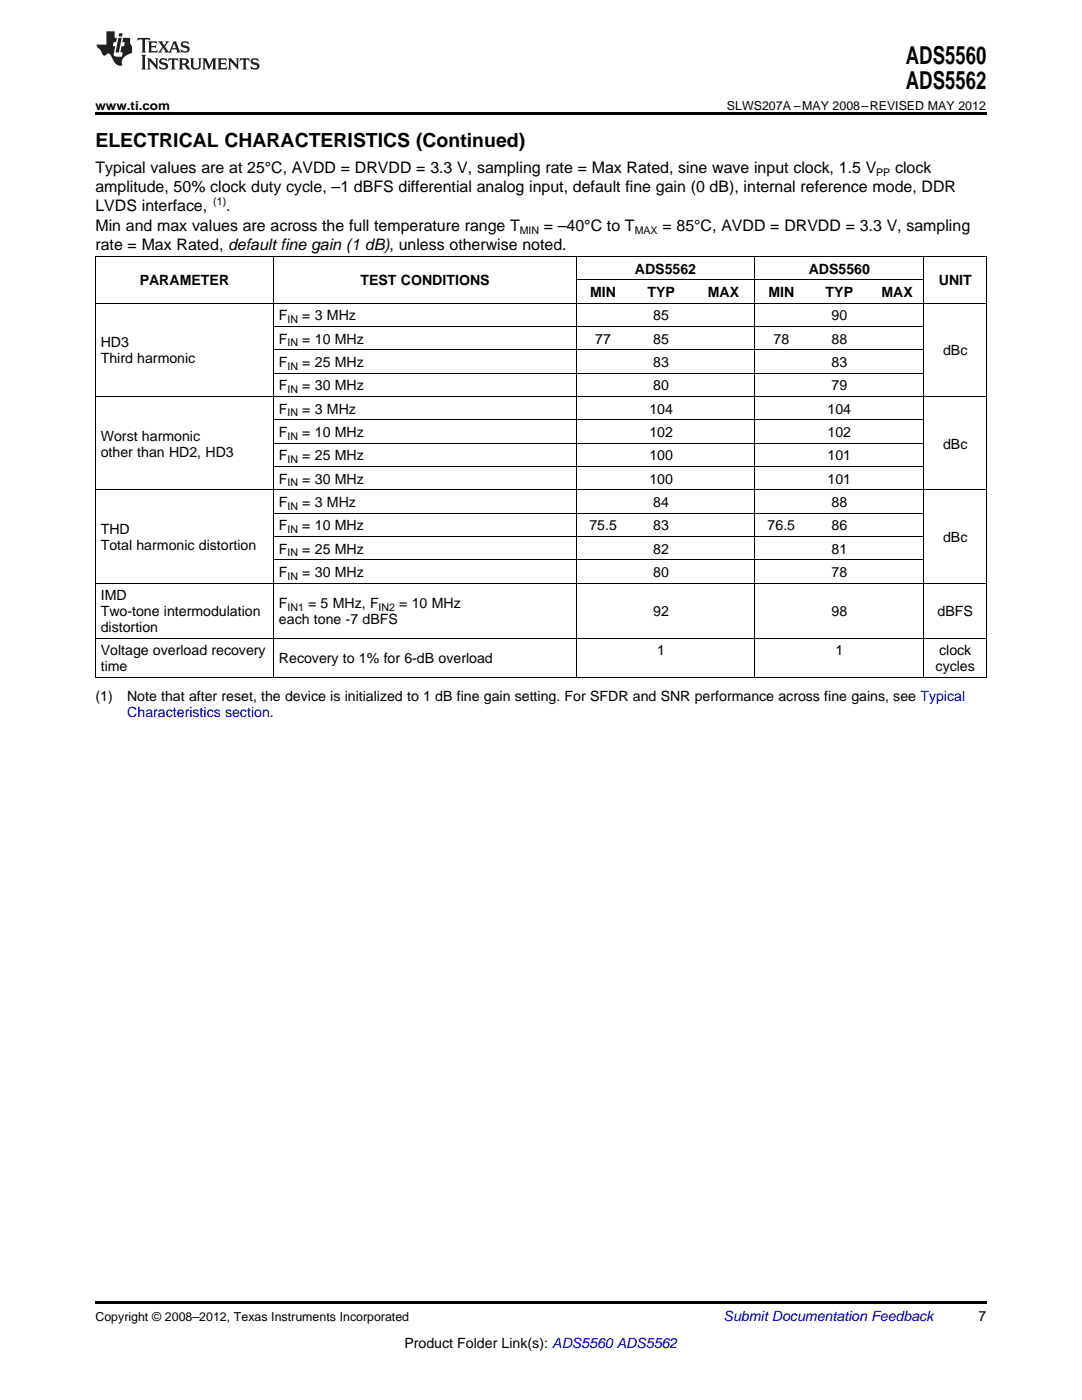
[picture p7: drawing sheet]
<svg xmlns="http://www.w3.org/2000/svg" width="216mm" height="279mm" viewBox="0 0 216 279" stroke-linecap="round" stroke-linejoin="round" font-family="sans-serif">
<defs><g id="words">
<g font-size="4.9">
<text x="180.8" y="12.8">ADS5560</text>
<text x="180.8" y="17.8">ADS5562</text>
</g>
<text font-size="3.9" x="19" y="29.3">ELECTRICAL CHARACTERISTICS (Continued)</text>
<g font-size="3.2">
<text x="19" y="34.4">Typical values are at 25°C, AVDD = DRVDD = 3.3 V, sampling rate = Max Rated, sine wave input clock, 1.5 V</text>
<text x="178.6" y="34.4">clock</text>
<text x="19" y="38.3">amplitude, 50% clock duty cycle, –1 dBFS differential analog input, default fine gain (0 dB), internal reference mode, DDR</text>
<text x="19" y="42.2">LVDS interface,</text>
<text x="19" y="46.1">Min and max values are across the full temperature range T</text>
<text x="45.1" y="42.2">.</text>
<text x="108.5" y="46.1">= –40°C to T</text>
<text x="132.2" y="46.1">= 85°C, AVDD = DRVDD = 3.3 V, sampling</text>
<text x="19" y="50">rate = Max Rated, default fine gain (1 dB), unless otherwise noted.</text>
</g>
<g font-size="2.8">
<text x="27.9" y="56.9">PARAMETER</text>
<text x="71.9" y="56.9">TEST CONDITIONS</text>
<text x="117.8" y="59.3">MIN</text>
<text x="126.7" y="54.6">ADS5562</text>
<text x="129.2" y="59.3">TYP</text>
<text x="141.2" y="59.3">MAX</text>
<text x="153.3" y="59.3">MIN</text>
<text x="161.4" y="54.6">ADS5560</text>
<text x="164.7" y="59.3">TYP</text>
<text x="175.9" y="59.3">MAX</text>
<text x="187.3" y="56.9">UNIT</text>
<text x="55.7" y="63.9">F</text>
<text x="60.3" y="63.9">= 3 MHz</text>
<text x="130.4" y="63.9">85</text>
<text x="165.9" y="63.9">90</text>
<text x="20.1" y="69.3">HD3</text>
<text x="55.7" y="68.6">F</text>
<text x="60.3" y="68.6">= 10 MHz</text>
<text x="118.8" y="68.6">77</text>
<text x="130.4" y="68.6">85</text>
<text x="154.3" y="68.6">78</text>
<text x="165.9" y="68.6">88</text>
<text x="188.2" y="70.9">dBc</text>
<text x="20.1" y="72.5">Third harmonic</text>
<text x="55.7" y="73.2">F</text>
<text x="55.7" y="77.9">F</text>
<text x="60.3" y="73.2">= 25 MHz</text>
<text x="60.3" y="77.9">= 30 MHz</text>
<text x="130.4" y="73.2">83</text>
<text x="130.4" y="77.9">80</text>
<text x="165.9" y="73.2">83</text>
<text x="165.9" y="77.9">79</text>
<text x="55.7" y="82.5">F</text>
<text x="60.3" y="82.5">= 3 MHz</text>
<text x="129.6" y="82.5">104</text>
<text x="165.1" y="82.5">104</text>
<text x="20.1" y="87.9">Worst harmonic</text>
<text x="55.7" y="87.2">F</text>
<text x="60.3" y="87.2">= 10 MHz</text>
<text x="129.6" y="87.2">102</text>
<text x="165.1" y="87.2">102</text>
<text x="188.2" y="89.5">dBc</text>
<text x="20.1" y="91.1">other than HD2, HD3</text>
<text x="55.7" y="91.9">F</text>
<text x="60.3" y="91.9">= 25 MHz</text>
<text x="129.6" y="91.9">100</text>
<text x="165.1" y="91.9">101</text>
<text x="55.7" y="96.5">F</text>
<text x="55.7" y="101.2">F</text>
<text x="60.3" y="96.5">= 30 MHz</text>
<text x="60.3" y="101.2">= 3 MHz</text>
<text x="129.6" y="96.5">100</text>
<text x="130.4" y="101.2">84</text>
<text x="165.1" y="96.5">101</text>
<text x="165.9" y="101.2">88</text>
<text x="20.1" y="106.6">THD</text>
<text x="55.7" y="105.8">F</text>
<text x="60.3" y="105.8">= 10 MHz</text>
<text x="117.6" y="105.8">75.5</text>
<text x="130.4" y="105.8">83</text>
<text x="153.2" y="105.8">76.5</text>
<text x="165.9" y="105.8">86</text>
<text x="20.1" y="109.7">Total harmonic distortion</text>
<text x="55.7" y="110.5">F</text>
<text x="60.3" y="110.5">= 25 MHz</text>
<text x="130.4" y="110.5">82</text>
<text x="165.9" y="110.5">81</text>
<text x="188.2" y="108.2">dBc</text>
<text x="20.1" y="119.8">IMD</text>
<text x="55.7" y="115.1">F</text>
<text x="60.3" y="115.1">= 30 MHz</text>
<text x="130.4" y="115.1">80</text>
<text x="165.9" y="115.1">78</text>
<text x="20.1" y="123">Two-tone intermodulation</text>
<text x="55.7" y="121.4">F</text>
<text x="55.7" y="124.6">each tone -7 dBFS</text>
<text x="61.5" y="121.4">= 5 MHz, F</text>
<text x="79.7" y="121.4">= 10 MHz</text>
<text x="130.4" y="123">92</text>
<text x="165.9" y="123">98</text>
<text x="187.1" y="123">dBFS</text>
<text x="20.1" y="126.2">distortion</text>
<text x="20.1" y="130.8">Voltage overload recovery</text>
<text x="131.2" y="130.8">1</text>
<text x="166.7" y="130.8">1</text>
<text x="187.4" y="130.8">clock</text>
<text x="20.1" y="134">time</text>
<text x="55.7" y="132.4">Recovery to 1% for 6-dB overload</text>
<text x="186.7" y="134">cycles</text>
<text x="19" y="139.8">(1)</text>
<text x="25.4" y="139.8">Note that after reset, the device is initialized to 1 dB fine gain setting. For SFDR and SNR performance across fine gains, see Typical</text>
<text x="195.3" y="263.6">7</text>
<text x="80.7" y="269">Product Folder Link(s): ADS5560 ADS5562</text>
</g>
<text font-size="2.8" fill="#00f" x="25.4" y="143">Characteristics section.</text>
<text font-size="2.8" fill="#0000c8" x="144.4" y="263.6">Submit Documentation Feedback</text>
<g font-size="2.5">
<text x="19" y="21.9">www.ti.com</text>
<text x="145.1" y="21.9">SLWS207A –MAY 2008–REVISED MAY 2012</text>
<text x="19" y="263.6">Copyright © 2008–2012, Texas Instruments Incorporated</text>
</g>
<g font-size="2.1">
<text x="174.8" y="35.1">PP</text>
<text x="42.6" y="40.9">(1)</text>
<text x="103.7" y="46.7">MIN</text>
<text x="126.7" y="46.7">MAX</text>
<text x="57.4" y="64.5">IN</text>
<text x="57.4" y="69.1">IN</text>
<text x="57.4" y="73.8">IN</text>
<text x="57.4" y="78.5">IN</text>
<text x="57.4" y="83.1">IN</text>
<text x="57.4" y="87.8">IN</text>
<text x="57.4" y="92.4">IN</text>
<text x="57.4" y="97.1">IN</text>
<text x="57.4" y="101.7">IN</text>
<text x="57.4" y="106.4">IN</text>
<text x="57.4" y="111.1">IN</text>
<text x="57.4" y="115.7">IN</text>
<text x="57.4" y="122">IN1</text>
<text x="75.5" y="122">IN2</text>
</g>
</g></defs>
<g fill="#231f20">
<path d="M27.5 7.6l-.1 .5 .4-.2h.6v.1v2.1l-.2 .4h1l-.3-.4v-2.1l.1-.1h.5l.5 .2-.2-.5zM29.5 8.3l.2 .3v1.5l-.2 .4h1.8l.2-.6a1.04 1.04 0 0 1-1.3 .2v-.7h.6l.3 .2v-.6l-.3 .2h-.6v-.6l.8-.1 .4 .3-.2-.5zM31.5 8.3l.9 1.1-.9 1.1h.8l-.2-.2 .5-.7 .4 .7-.2 .2h1.5l-.1-.2 .1-.4h.9l.1 .4-.2 .2h1l-.3-.3-.7-1.9h-.5l-.9 2-.8-1 .9-1h-.8l.1 .3-.3 .5-.4-.6 .2-.2zM34.7 8.6l.4 1h-.7zM36.3 8.4a.63 .63 0 0 0-.2 .7 .63 .63 0 0 0 .6 .4l.6 .2 .1 .2a.75 .75 0 0 1-.7 .4 .75 .75 0 0 1-.6-.5l.1 .7 .1-.1a1.11 1.11 0 0 0 1.5-.6 1.13 1.13 0 0 0-1.2-.8l-.1-.4a1.04 1.04 0 0 1 1.2 .2l-.2-.5-.1 .1-.5-.2zM28.2 10.9l.2 .4v2.2l-.2 .4h1l-.3-.4v-2.2l.3-.4zM29.3 11.6l.3 .4v1.5l-.3 .4h.8l-.2-.4v-1.3l1.5 1.7v-1.9l.2-.4h-.7l.2 .4v.9l-1.1-1.3zM32 11.8a.62 .62 0 0 0-.2 .7 .62 .62 0 0 0 .6 .4l.6 .1 .1 .3a.76 .76 0 0 1-.7 .3 .76 .76 0 0 1-.6-.4l.1 .7 .1-.1a1.11 1.11 0 0 0 1.5-.6 1.13 1.13 0 0 0-1.2-.8l-.1-.4a1.04 1.04 0 0 1 1.2 .2l-.2-.6-.1 .1-.5-.1zM33.7 11.6l-.2 .6a.61 .61 0 0 1 .8-.3v1.6l-.2 .4h.9l-.2-.4v-1.6a.63 .63 0 0 1 .8 .3l-.2-.6zM35.6 11.6l.3 .4v1.5l-.3 .4h1l-.2-.2v-.8l.5 .2a.76 .76 0 0 0 1.2 .7l-1-1a.58 .58 0 0 0 .6-.5 .58 .58 0 0 0-.5-.6zM36.4 11.9h.1a.45 .45 0 0 1 .5 .1 .45 .45 0 0 1 .1 .5l-.7 .2zM37.9 11.6l.2 .2a2.17 2.17 0 0 0 .3 1.9 .99 .99 0 0 0 1.6-.6v-1.1l.2-.4h-.7l.2 .2a1.92 1.92 0 0 1-.2 1.8 .6 .6 0 0 1-.9-.5v-1.1l.2-.4zM40.4 11.6l.2 .4v1.5l-.2 .4h.7l-.2-.4v-1.4l.8 1.8 .8-1.8v1.4l-.2 .4h.9l-.2-.4v-1.5l.2-.4h-.8l-.6 1.5-.6-1.5zM43.4 11.6l.2 .4v1.5l-.2 .4h1.8l.2-.6a1.04 1.04 0 0 1-1.3 .1v-.6h.5l.4 .2v-.6l-.4 .2h-.5v-.7h.8l.3 .3-.1-.6zM45.5 11.6l.2 .4v1.5l-.2 .4h.7l-.2-.4v-1.3l1.5 1.7v-1.9l.2-.4h-.7l.2 .4v.9l-1.1-1.3zM47.9 11.6l-.1 .6a.61 .61 0 0 1 .8-.3v1.6l-.3 .4h1l-.3-.4 .1-1.6a.63 .63 0 0 1 .7 .3l-.1-.6zM50.2 11.8a.62 .62 0 0 0-.2 .7 .62 .62 0 0 0 .6 .4l.6 .1 .2 .3a.76 .76 0 0 1-.8 .3 .76 .76 0 0 1-.6-.4l.1 .7 .2-.1a1.11 1.11 0 0 0 1.5-.6 1.13 1.13 0 0 0-1.3-.8l-.1-.4a1.04 1.04 0 0 1 1.2 .2l-.1-.6-.2 .1-.5-.1z"/>
<path d="M21.2 6.3v2.6h-1.9l.1 .4 .7 .9a.91 .91 0 0 0 1 .8 .56 .56 0 0 1 .5-.3 .56 .56 0 0 1 .5 .3l.4 .8a1.53 1.53 0 0 0 1.9 1.2 1.54 1.54 0 0 1 1-2.1l.9-.3v-1.4a1.52 1.52 0 0 1-.3-1.6h-1.4l-.2 .8h.5l-.2 .8h-.4l-.2 1v.2l.4 .1-.2 .8a1.93 1.93 0 0 1-1.6-.3l.3-1.8h-.5l.2-.8h.4l.2-.8h-.4v-1.3zM23.6 7.6l-.6 2.9h.7l.6-2.9zM23.8 6.6l-.1 .7h.6l.2-.7z"/>
</g>
<path d="M19 22.5h177.8v.5h-177.8zM19 259.7h177.8v.5h-177.8z" fill="#000"/>
<g fill="none" stroke="#000" stroke-width=".2">
<path d="M19 51.2h177.8M19.1 51.2v84.1M54.6 51.2v84.1M115 51.2v84.1M115 55.8h69.4M150.5 51.2v84.1M184.3 51.2v84.1M196.8 51.2v84.1M19 79.1h177.8M19 60.5h177.8M54.6 74.5h129.8M54.6 69.8h129.8"/>
<path d="M54.6 65.1h129.8M19 97.7h177.8M54.6 93.1h129.8M54.6 88.4h129.8M54.6 83.8h129.8M19 116.4h177.8M54.6 111.7h129.8M54.6 107.1h129.8M54.6 102.4h129.8M19 135.2h177.8M19 127.4h177.8"/>
</g>
<use href="#words"/>
</svg>
